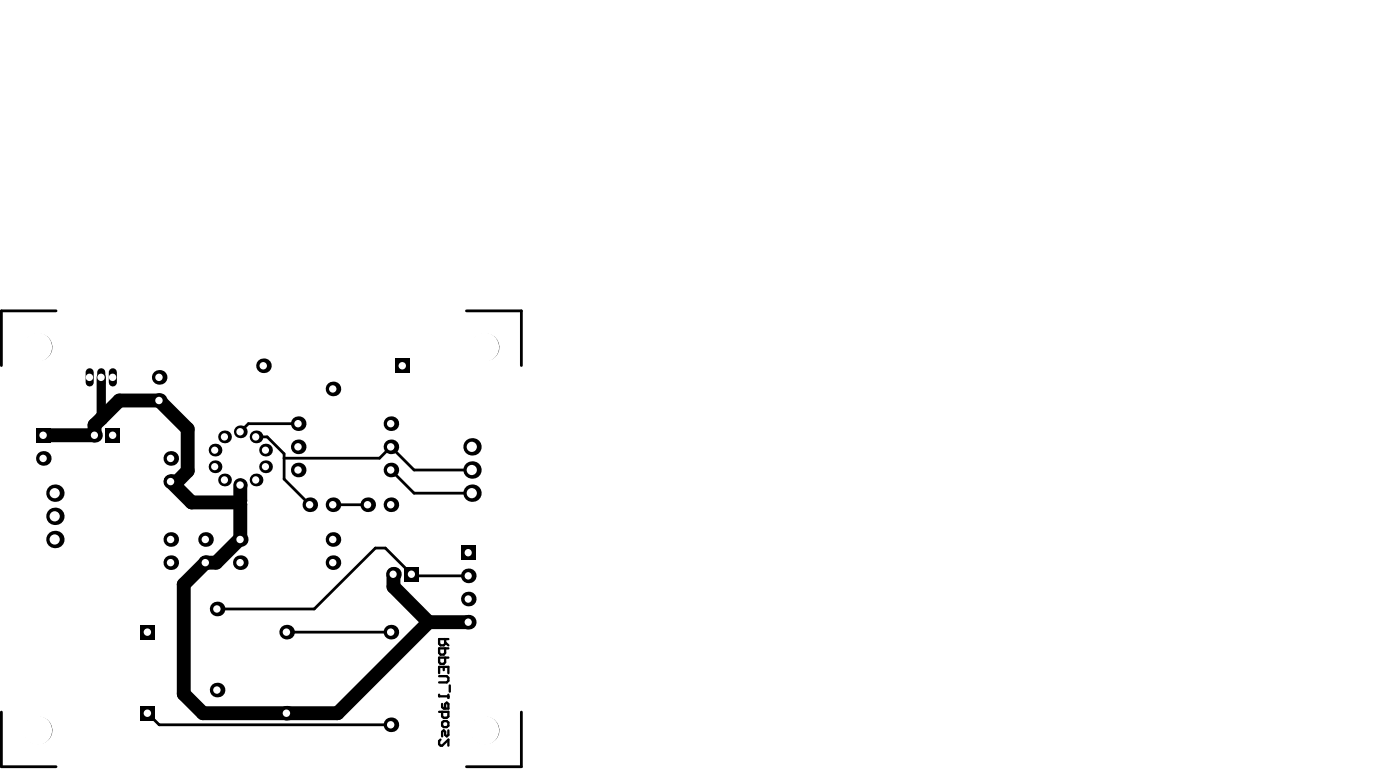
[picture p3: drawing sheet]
<svg xmlns="http://www.w3.org/2000/svg" width="255mm" height="140mm" viewBox="0 0 255 140" stroke-linecap="round" stroke-linejoin="round" font-family="sans-serif">
<path d="M10.2 56.6h-9.9v10M85 56.6h10v10M54.3 77.2h-9l-1.5 1.4M47.2 80.1l-.6-.5h2.1l3.1 3v4.6l4.6 4.7M51.8 83.4h17.3l2.1-2 4.2 4.2h10.6M60.7 91.9h6.3M71.2 85.6l4.2 4.2h10.6M52.2 115.1h19M85.3 104.9h-10l-5.1-5.1h-1.8l-11.2 11.1h-17.6M.3 129.7v9.9h9.9M26.9 129.9l2.1 2.1h42.2M95 129.7v9.9h-10" fill="none" stroke="#000" stroke-width=".51"/>
<path d="M7.9 79.3h9.3v-1.9l4.5-4.5h7.3l5.2 5.2v7.7l-1.9 1.9h-1.2l3.8 3.8h8.5M43.4 91.5l.4 .3v6.4h-.2l-4.2 4.3h-2l-3.9 3.9v20l3.5 3.5h24.5l16.6-16.6M43.8 88.3v2.9l-.4 .3M71.7 104.6v2.3l6.4 6.4M78.1 113.3h7.2" fill="none" stroke="#000" stroke-width="2.5"/>
<path d="M18.4 68.7v7.5" fill="none" stroke="#000" stroke-width="1.7"/>
<g fill="none" stroke="#000" stroke-width=".42">
<path d="M81.1 116.4v.8l-.3 .3h-.5l-.3-.3v-.8h1.7M81.1 118.1v.8l-.3 .3h-.5l-.3-.3v-.8h1.7M81.1 119.8v.8l-.3 .3h-.5l-.3-.3v-.8h1.7M81.1 117l.6 .5M80 122.6v-1.2h1.7v1.2M80 126.5v.3h1.7M80 123.1h1.4l.3 .3v.6l-.3 .3h-1.4M80 129.6h1.7v.9l-.3 .2h-.6l-.3-.2v-.9M80.3 134.7l-.3 .2v.6l.3 .3h.2l1.2-1.1v1.1M80.5 128.2v.6l.3 .2h.9v-.8l-.3-.3-.3 .3v.8M80.5 131.6l.3-.3h.6l.3 .3v.6l-.3 .2h-.6l-.3-.2zM80.8 121.4v.6"/>
<path d="M81.7 133v.8l-.3 .3-.3-.3v-.5l-.3-.3-.3 .3v.8M81.7 126.5v.6M81.9 124.8v1.2"/>
</g>
<path d="M25.6 128.6h2.6v2.6h-2.6z" fill-rule="evenodd" fill="#000"/>
<circle cx="26.8" cy="129.9" r=".68" fill="#fff"/>
<path d="M16.3 67.8v1.8" fill="none" stroke="#000" stroke-width="1.5"/>
<circle cx="16.3" cy="68.7" r=".68" fill="#fff"/>
<path d="M20.6 67.8v1.8" fill="none" stroke="#000" stroke-width="1.5"/>
<circle cx="20.5" cy="68.7" r=".68" fill="#fff"/>
<path d="M25.6 113.8h2.6v2.6h-2.6z" fill-rule="evenodd" fill="#000"/>
<circle cx="26.8" cy="115.1" r=".68" fill="#fff"/>
<circle cx="43.8" cy="102.5" r="1.33" fill="#000"/>
<circle cx="43.7" cy="102.5" r=".68" fill="#fff"/>
<circle cx="43.8" cy="88.3" r="1.16" fill="#000"/>
<circle cx="43.7" cy="88.3" r=".68" fill="#fff"/>
<circle cx="43.8" cy="78.6" r="1.16" fill="#000"/>
<circle cx="43.7" cy="78.6" r=".68" fill="#fff"/>
<circle cx="60.7" cy="102.5" r="1.33" fill="#000"/>
<circle cx="60.6" cy="102.5" r=".68" fill="#fff"/>
<circle cx="60.7" cy="91.9" r="1.33" fill="#000"/>
<circle cx="60.6" cy="91.9" r=".68" fill="#fff"/>
<circle cx="60.7" cy="70.8" r="1.33" fill="#000"/>
<circle cx="60.6" cy="70.8" r=".68" fill="#fff"/>
<circle cx="43.8" cy="98.2" r="1.33" fill="#000"/>
<circle cx="43.7" cy="98.2" r=".68" fill="#fff"/>
<circle cx="60.7" cy="98.2" r="1.33" fill="#000"/>
<circle cx="60.6" cy="98.2" r=".68" fill="#fff"/>
<path d="M6.6 78h2.6v2.6h-2.6z" fill-rule="evenodd" fill="#000"/>
<circle cx="7.9" cy="79.3" r=".68" fill="#fff"/>
<circle cx="17.2" cy="79.3" r="1.33" fill="#000"/>
<circle cx="17.2" cy="79.3" r=".66" fill="#fff"/>
<path d="M19.3 78h2.6v2.6h-2.6z" fill-rule="evenodd" fill="#000"/>
<circle cx="20.5" cy="79.3" r=".68" fill="#fff"/>
<circle cx="52.2" cy="129.9" r="1.33" fill="#000"/>
<circle cx="52.2" cy="129.9" r=".68" fill="#fff"/>
<circle cx="6.9" cy="133" r="2.49" fill="#000"/>
<circle cx="6.8" cy="133" r="2.66" fill="#fff"/>
<circle cx="10" cy="89.8" r="1.58" fill="#000"/>
<circle cx="10" cy="89.8" r=".93" fill="#fff"/>
<circle cx="10" cy="94" r="1.58" fill="#000"/>
<circle cx="10" cy="94" r=".93" fill="#fff"/>
<circle cx="7.9" cy="83.5" r="1.33" fill="#000"/>
<circle cx="7.9" cy="83.5" r=".68" fill="#fff"/>
<circle cx="6.9" cy="63.2" r="2.49" fill="#000"/>
<circle cx="6.8" cy="63.2" r="2.66" fill="#fff"/>
<path d="M18.4 67.8v1.8" fill="none" stroke="#000" stroke-width="1.5"/>
<circle cx="18.4" cy="68.7" r=".68" fill="#fff"/>
<circle cx="31.1" cy="102.5" r="1.33" fill="#000"/>
<circle cx="31.1" cy="102.5" r=".68" fill="#fff"/>
<circle cx="37.4" cy="102.5" r="1.33" fill="#000"/>
<circle cx="37.4" cy="102.5" r=".68" fill="#fff"/>
<circle cx="31.1" cy="87.7" r="1.33" fill="#000"/>
<circle cx="31.1" cy="87.7" r=".68" fill="#fff"/>
<circle cx="31.1" cy="83.5" r="1.33" fill="#000"/>
<circle cx="31.1" cy="83.5" r=".68" fill="#fff"/>
<circle cx="29" cy="68.7" r="1.33" fill="#000"/>
<circle cx="29" cy="68.7" r=".68" fill="#fff"/>
<circle cx="52.2" cy="115.1" r="1.33" fill="#000"/>
<circle cx="52.2" cy="115.1" r=".68" fill="#fff"/>
<circle cx="46.6" cy="79.6" r="1.16" fill="#000"/>
<circle cx="46.6" cy="79.6" r=".66" fill="#fff"/>
<circle cx="48.4" cy="82" r="1.16" fill="#000"/>
<circle cx="48.4" cy="82" r=".65" fill="#fff"/>
<circle cx="48" cy="66.6" r="1.33" fill="#000"/>
<circle cx="48" cy="66.6" r=".68" fill="#fff"/>
<circle cx="56.4" cy="91.9" r="1.33" fill="#000"/>
<circle cx="56.4" cy="91.9" r=".68" fill="#fff"/>
<circle cx="71.2" cy="132" r="1.33" fill="#000"/>
<circle cx="71.2" cy="132" r=".68" fill="#fff"/>
<circle cx="71.2" cy="115.1" r="1.33" fill="#000"/>
<circle cx="71.2" cy="115.1" r=".68" fill="#fff"/>
<path d="M73.6 103.3h2.7v2.6h-2.7z" fill-rule="evenodd" fill="#000"/>
<circle cx="74.9" cy="104.6" r=".66" fill="#fff"/>
<circle cx="71.7" cy="104.6" r="1.33" fill="#000"/>
<circle cx="71.6" cy="104.6" r=".66" fill="#fff"/>
<circle cx="71.2" cy="91.9" r="1.33" fill="#000"/>
<circle cx="71.2" cy="91.9" r=".68" fill="#fff"/>
<circle cx="71.2" cy="81.4" r="1.33" fill="#000"/>
<circle cx="71.2" cy="81.4" r=".68" fill="#fff"/>
<circle cx="71.2" cy="77.2" r="1.33" fill="#000"/>
<circle cx="71.2" cy="77.2" r=".68" fill="#fff"/>
<path d="M72 65.3h2.6v2.6h-2.6z" fill-rule="evenodd" fill="#000"/>
<circle cx="73.3" cy="66.6" r=".68" fill="#fff"/>
<circle cx="88.3" cy="133" r="2.49" fill="#000"/>
<circle cx="88.3" cy="133" r="2.66" fill="#fff"/>
<circle cx="85.3" cy="104.9" r="1.33" fill="#000"/>
<circle cx="85.3" cy="104.9" r=".66" fill="#fff"/>
<circle cx="85.3" cy="109.1" r="1.33" fill="#000"/>
<circle cx="85.3" cy="109.1" r=".66" fill="#fff"/>
<circle cx="86" cy="89.8" r="1.58" fill="#000"/>
<circle cx="86" cy="89.8" r=".93" fill="#fff"/>
<circle cx="86" cy="81.4" r="1.58" fill="#000"/>
<circle cx="86" cy="81.4" r=".93" fill="#fff"/>
<circle cx="88.3" cy="63.2" r="2.49" fill="#000"/>
<circle cx="88.3" cy="63.2" r="2.66" fill="#fff"/>
<circle cx="10" cy="98.2" r="1.58" fill="#000"/>
<circle cx="10" cy="98.2" r=".93" fill="#fff"/>
<circle cx="31.1" cy="98.2" r="1.33" fill="#000"/>
<circle cx="31.1" cy="98.2" r=".68" fill="#fff"/>
<circle cx="29" cy="72.9" r="1.33" fill="#000"/>
<circle cx="29" cy="72.9" r=".68" fill="#fff"/>
<circle cx="37.4" cy="98.2" r="1.33" fill="#000"/>
<circle cx="37.4" cy="98.2" r=".68" fill="#fff"/>
<circle cx="48.4" cy="85" r="1.16" fill="#000"/>
<circle cx="48.4" cy="85" r=".65" fill="#fff"/>
<circle cx="46.6" cy="87.4" r="1.16" fill="#000"/>
<circle cx="46.6" cy="87.4" r=".66" fill="#fff"/>
<circle cx="71.2" cy="85.6" r="1.33" fill="#000"/>
<circle cx="71.2" cy="85.6" r=".68" fill="#fff"/>
<circle cx="85.3" cy="113.3" r="1.33" fill="#000"/>
<circle cx="85.3" cy="113.3" r=".66" fill="#fff"/>
<circle cx="86" cy="85.6" r="1.58" fill="#000"/>
<circle cx="86" cy="85.6" r=".93" fill="#fff"/>
<path d="M84 99.3h2.6v2.7h-2.6z" fill-rule="evenodd" fill="#000"/>
<circle cx="85.3" cy="100.7" r=".66" fill="#fff"/>
<circle cx="39.6" cy="110.9" r="1.33" fill="#000"/>
<circle cx="39.5" cy="110.9" r=".68" fill="#fff"/>
<circle cx="67" cy="91.9" r="1.33" fill="#000"/>
<circle cx="67" cy="91.9" r=".68" fill="#fff"/>
<circle cx="39.2" cy="82" r="1.16" fill="#000"/>
<circle cx="39.1" cy="82" r=".65" fill="#fff"/>
<circle cx="40.9" cy="79.6" r="1.16" fill="#000"/>
<circle cx="40.9" cy="79.6" r=".66" fill="#fff"/>
<circle cx="54.3" cy="81.4" r="1.33" fill="#000"/>
<circle cx="54.3" cy="81.4" r=".68" fill="#fff"/>
<circle cx="54.3" cy="77.2" r="1.33" fill="#000"/>
<circle cx="54.3" cy="77.2" r=".68" fill="#fff"/>
<circle cx="39.6" cy="125.7" r="1.33" fill="#000"/>
<circle cx="39.5" cy="125.7" r=".68" fill="#fff"/>
<circle cx="40.9" cy="87.4" r="1.16" fill="#000"/>
<circle cx="40.9" cy="87.4" r=".66" fill="#fff"/>
<circle cx="39.2" cy="85" r="1.16" fill="#000"/>
<circle cx="39.1" cy="85" r=".65" fill="#fff"/>
<circle cx="54.3" cy="85.6" r="1.33" fill="#000"/>
<circle cx="54.3" cy="85.6" r=".68" fill="#fff"/>
</svg>
